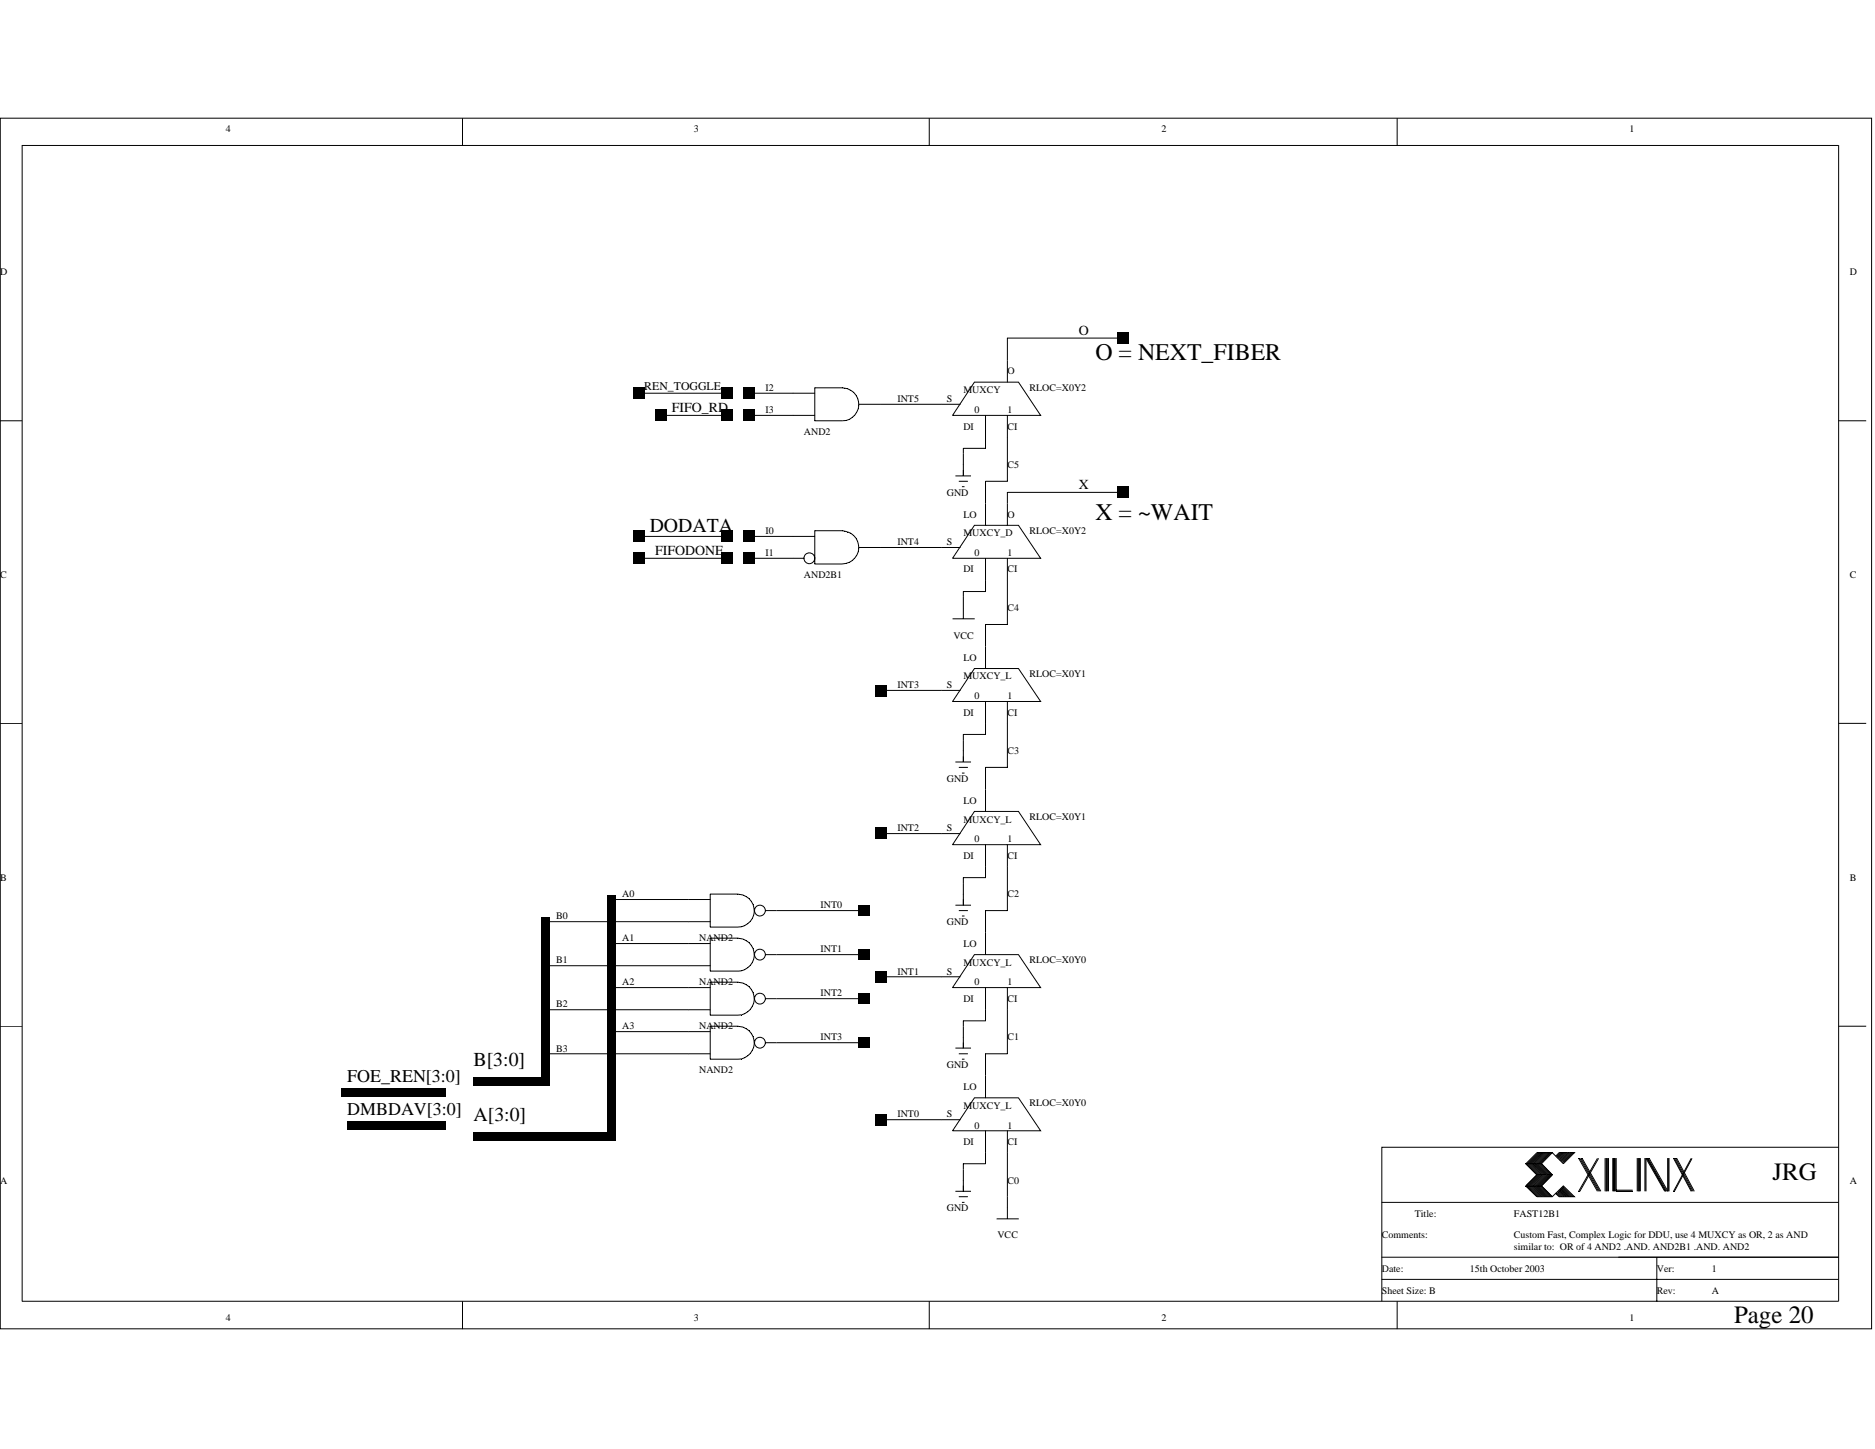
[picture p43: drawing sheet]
<svg xmlns="http://www.w3.org/2000/svg" width="279mm" height="216mm" viewBox="0 0 279 216" stroke-linecap="round" stroke-linejoin="round" font-family="sans-serif">
<defs><g id="words">
<g font-size="3.7">
<text x="264.1" y="175.8">JRG</text>
<text x="258.4" y="197.1">Page 20</text>
</g>
<g font-size="3.6">
<text x="163.2" y="53.6">O = NEXT_FIBER</text>
<text x="163.2" y="77.4">X = ~WAIT</text>
</g>
<g font-size="2.9">
<text x="96.8" y="79.2">DODATA</text>
<text x="70.6" y="158.8">B[3:0]</text>
<text x="70.6" y="167">A[3:0]</text>
</g>
<g font-size="2.7">
<text x="51.7" y="161.3">FOE_REN[3:0]</text>
<text x="51.7" y="166.2">DMBDAV[3:0]</text>
</g>
<g font-size="2.1">
<text x="160.8" y="49.9">O</text>
<text x="100.1" y="61.4">FIFO_RD</text>
<text x="160.8" y="72.9">X</text>
<text x="97.6" y="82.7">FIFODONE</text>
</g>
<text font-size="1.8" x="96" y="58.2">REN_TOGGLE</text>
<g font-size="1.5">
<text x="33.7" y="19.7">4</text>
<text x="103.4" y="19.7">3</text>
<text x="173.1" y="19.7">2</text>
<text x="242.8" y="19.7">1</text>
<text x="0" y="41">D</text>
<text x="275.6" y="41">D</text>
<text x="114" y="58.3">I2</text>
<text x="133.7" y="59.9">INT5</text>
<text x="141.1" y="59.9">S</text>
<text x="143.6" y="58.6">MUXCY</text>
<text x="150.1" y="55.8">O</text>
<text x="153.4" y="58.3">RLOC=X0Y2</text>
<text x="114" y="61.6">I3</text>
<text x="119.8" y="64.8">AND2</text>
<text x="143.6" y="64">DI</text>
<text x="145.2" y="61.6">0</text>
<text x="150.1" y="61.6">1</text>
<text x="150.1" y="64">CI</text>
<text x="150.1" y="69.7">C5</text>
<text x="141.1" y="73.8">GND</text>
<text x="143.6" y="77.1">LO</text>
<text x="150.1" y="77.1">O</text>
<text x="114" y="79.6">I0</text>
<text x="114" y="82.8">I1</text>
<text x="133.7" y="81.2">INT4</text>
<text x="141.1" y="81.2">S</text>
<text x="143.6" y="79.9">MUXCY_D</text>
<text x="145.2" y="82.8">0</text>
<text x="150.1" y="82.8">1</text>
<text x="153.4" y="79.6">RLOC=X0Y2</text>
<text x="0" y="86.1">C</text>
<text x="119.8" y="86.1">AND2B1</text>
<text x="143.6" y="85.3">DI</text>
<text x="150.1" y="85.3">CI</text>
<text x="275.6" y="86.1">C</text>
<text x="142.1" y="95.2">VCC</text>
<text x="150.1" y="91.1">C4</text>
<text x="143.6" y="101.2">MUXCY_L</text>
<text x="143.6" y="98.4">LO</text>
<text x="153.4" y="100.9">RLOC=X0Y1</text>
<text x="133.7" y="102.5">INT3</text>
<text x="141.1" y="102.5">S</text>
<text x="143.6" y="106.6">DI</text>
<text x="145.2" y="104.2">0</text>
<text x="150.1" y="104.2">1</text>
<text x="150.1" y="106.6">CI</text>
<text x="150.1" y="112.4">C3</text>
<text x="141.1" y="116.5">GND</text>
<text x="143.6" y="119.8">LO</text>
<text x="133.7" y="123.9">INT2</text>
<text x="141.1" y="123.9">S</text>
<text x="143.6" y="122.6">MUXCY_L</text>
<text x="145.2" y="125.5">0</text>
<text x="150.1" y="125.5">1</text>
<text x="153.4" y="122.2">RLOC=X0Y1</text>
<text x="0" y="131.2">B</text>
<text x="143.6" y="128">DI</text>
<text x="150.1" y="128">CI</text>
<text x="275.6" y="131.2">B</text>
<text x="82.9" y="137">B0</text>
<text x="92.7" y="133.7">A0</text>
<text x="122.3" y="135.3">INT0</text>
<text x="141.1" y="137.8">GND</text>
<text x="150.1" y="133.7">C2</text>
<text x="82.9" y="143.6">B1</text>
<text x="92.7" y="140.3">A1</text>
<text x="104.2" y="140.3">NAND2</text>
<text x="122.3" y="141.9">INT1</text>
<text x="143.6" y="143.9">MUXCY_L</text>
<text x="143.6" y="141.1">LO</text>
<text x="153.4" y="143.6">RLOC=X0Y0</text>
<text x="92.7" y="146.8">A2</text>
<text x="104.2" y="146.8">NAND2</text>
<text x="122.3" y="148.5">INT2</text>
<text x="133.7" y="145.2">INT1</text>
<text x="141.1" y="145.2">S</text>
<text x="143.6" y="149.3">DI</text>
<text x="145.2" y="146.8">0</text>
<text x="150.1" y="146.8">1</text>
<text x="150.1" y="149.3">CI</text>
<text x="82.9" y="150.1">B2</text>
<text x="92.7" y="153.4">A3</text>
<text x="104.2" y="153.4">NAND2</text>
<text x="122.3" y="155">INT3</text>
<text x="150.1" y="155">C1</text>
<text x="82.9" y="156.7">B3</text>
<text x="104.2" y="159.9">NAND2</text>
<text x="141.1" y="159.1">GND</text>
<text x="133.7" y="166.5">INT0</text>
<text x="141.1" y="166.5">S</text>
<text x="143.6" y="165.2">MUXCY_L</text>
<text x="143.6" y="162.4">LO</text>
<text x="153.4" y="164.8">RLOC=X0Y0</text>
<text x="143.6" y="170.6">DI</text>
<text x="145.2" y="168.1">0</text>
<text x="150.1" y="168.1">1</text>
<text x="150.1" y="170.6">CI</text>
<text x="0" y="176.4">A</text>
<text x="150.1" y="176.4">C0</text>
<text x="275.6" y="176.4">A</text>
<text x="141.1" y="180.5">GND</text>
<text x="148.6" y="184.5">VCC</text>
<text x="205.9" y="184.5">Comments:</text>
<text x="210.8" y="181.3">Title:</text>
<text x="225.6" y="181.3">FAST12B1</text>
<text x="225.6" y="184.5">Custom Fast, Complex Logic for DDU, use 4 MUXCY as OR, 2 as AND</text>
<text x="205.9" y="189.5">Date:</text>
<text x="219" y="189.5">15th October 2003</text>
<text x="225.6" y="186.2">similar to: OR of 4 AND2 .AND. AND2B1 .AND. AND2</text>
<text x="246.9" y="189.5">Ver:</text>
<text x="255.1" y="189.5">1</text>
<text x="33.7" y="196.8">4</text>
<text x="103.4" y="196.8">3</text>
<text x="173.1" y="196.8">2</text>
<text x="205.9" y="192.7">Sheet Size: B</text>
<text x="242.8" y="196.8">1</text>
<text x="246.9" y="192.7">Rev:</text>
<text x="255.1" y="192.7">A</text>
</g>
</g></defs>
<g fill="none" stroke="#000" stroke-width=".15">
<path d="M0 17.6h278.9v180.4h-278.9zM68.9 17.6v4.1M138.5 17.6v4.1M208.2 17.6v4.1M3.3 21.7h270.7M3.3 21.6v172.3M274 21.6v172.3h-270.7M95.2 58.6h13.1M111.6 58.6h9.9M121.4 57.7v5M121.4 57.8h4.2M125.5 57.8a2.46 2.46 0 0 1 2.5 2.4 2.46 2.46 0 0 1-2.5 2.5h-4.1"/>
<path d="M145.2 56.9h6.6l3.3 5h-13.2zM150.1 50.3v6.7M150.1 50.4h17.3M0 62.7h3.3M95.2 79.9h13.1M98.5 61.9h9.8M111.6 61.9h9.9M111.6 79.9h9.9M121.4 79v5M121.4 79.1h4.2M125.5 79.1a2.48 2.48 0 0 1 2.5 2.5 2.48 2.48 0 0 1-2.5 2.4h-4.1M127.9 60.2h15.2"/>
<path d="M142.4 70.9h2.3M142.9 71.7h1.3M143.3 72.5h.4M143.6 66.8v4.1M143.6 66.8h3.3M145.2 78.3h6.6l3.3 4.9h-13.2zM146.9 61.8v5M146.9 71.7v6.6M146.9 71.7h3.3M150.1 61.8v9.9M150.1 73.3v5M150.1 73.4h17.3"/>
<path d="M273.9 62.7h4.2M95.2 83.2h13.1M111.6 83.2h8.2M127.9 81.6h15.2M141.9 92.2h3.3M143.6 88.1v4.1M143.6 88.1h3.3M145.2 99.6h6.6l3.3 4.9h-13.2zM146.9 83.1v5M146.9 93v6.7M146.9 93h3.3M150.1 83.1v9.9"/>
<path d="M0 107.8h3.3M131.3 102.9h11.8M142.4 113.5h2.3M142.9 114.3h1.3M143.3 115.2h.4M143.6 109.4v4.1M143.6 109.4h3.3M146.9 114.3h3.3M146.9 104.5v4.9M146.9 114.3v6.6M150.1 104.5v9.8M273.9 107.8h4.2"/>
<path d="M81.2 137.3h24.7M91.1 134h14.8M105.8 133.2v4.9M105.8 139.7v5M105.8 139.8h4.2M105.8 133.2h4.2M109.9 139.8a2.46 2.46 0 0 1 2.5 2.4 2.46 2.46 0 0 1-2.5 2.5h-4.1M109.9 133.2a2.46 2.46 0 0 1 2.5 2.5 2.46 2.46 0 0 1-2.5 2.4h-4.1M114 135.7h14.9M131.3 124.2h11.8M142.4 134.9h2.3M142.9 135.7h1.3"/>
<path d="M143.3 136.5h.4M143.6 130.7v4.2M143.6 130.8h3.3M145.2 120.9h6.6l3.3 5h-13.2zM146.9 135.7h3.3M146.9 125.8v5M146.9 135.6v6.7M150.1 125.8v9.9M0 152.9h3.3M81.2 157h24.7M81.2 143.9h24.7M81.2 150.5h24.7"/>
<path d="M91.1 140.6h14.8M91.1 147.2h14.8M91.1 153.7h14.8M105.8 146.3v5M105.8 152.9v4.9M105.8 146.3h4.2M105.8 152.9h4.2M109.9 146.3a2.46 2.46 0 0 1 2.5 2.5 2.46 2.46 0 0 1-2.5 2.5h-4.1M109.9 152.9a2.46 2.46 0 0 1 2.5 2.5 2.46 2.46 0 0 1-2.5 2.4h-4.1M114 142.2h14.9M114 148.8h14.9M114 155.4h14.9"/>
<path d="M131.3 145.5h11.8M142.4 156.2h2.3M142.9 157h1.3M143.3 157.8h.4M143.6 152.1v4.1M143.6 152.1h3.3M145.2 142.2h6.6l3.3 5h-13.2zM146.9 147.1v5M146.9 157v6.6M146.9 157h3.3M150.1 147.1v9.9M273.9 152.9h4.2"/>
<path d="M131.3 166.8h11.8M142.4 177.5h2.3M142.9 178.3h1.3M143.3 179.2h.4M143.6 173.4v4.1M143.6 173.4h3.3M145.2 163.6h6.6l3.3 4.9h-13.2zM146.9 168.4v5M150.1 168.4v13.2M205.9 179.2h68.1M227.4 173.4h2.3M227.4 176.7l1.6 1.6h2.4"/>
<path d="M227.4 173.4l1.6 1.6-1.6 1.7M227.4 176.7h2.3M229.2 171.7l-1.7 1.7 1.7 1.6-1.7 1.7 1.7 1.6M229.4 171.7l-1.7 1.7 1.7 1.6-1.7 1.7 1.7 1.6M229.5 171.7l-1.6 1.7 1.6 1.6-1.6 1.7 1.6 1.6M229.7 171.7l-1.7 1.7 1.7 1.6-1.7 1.7 1.7 1.6M229.8 171.7l-1.6 1.7 1.6 1.6-1.6 1.7 1.6 1.6M230 171.7l-1.6 1.7 1.6 1.6-1.6 1.7 1.6 1.6M230.2 171.7l-1.7 1.7 1.7 1.6-1.7 1.7 1.7 1.6M230.3 171.7l-1.6 1.7 1.6 1.6-1.6 1.7 1.6 1.6M230.5 171.7l-1.6 1.7 1.6 1.6-1.6 1.7 1.6 1.6M230.7 171.7l-1.7 1.7 1.7 1.6-1.7 1.7 1.7 1.6"/>
<path d="M230.8 171.7l-1.6 1.7 1.6 1.6-1.6 1.7 1.6 1.6M231 171.7l-1.6 1.7 1.6 1.6-1.6 1.7 1.6 1.6M231.1 171.7l-1.6 1.7 1.6 1.6-1.6 1.7 1.6 1.6M231.4 171.7h-2.4l-1.6 1.7M231.8 172.3l.5-.6h2.3l-1.6 1.7-1.7-1.7-1.6 1.7 1.6 1.6-1.6 1.7 1.6 1.6 1.7-1.6 1.6 1.6h-2.3l-.5-.5M232 177.7l.6 .6M232 177.8l.5 .5M232.2 177.5l.8 .8M232.2 177.7l.6 .6M232.3 177.3l1 1M232.3 177.5l.8 .8M232.5 177.2l1.1 1.1"/>
<path d="M232.5 177.3l1 1M232.5 171.7l-.5 .6M232.6 177l1.3 1.3M232.6 177.2l1.2 1.1M232.6 171.7l-.6 .7M232.8 176.9l1.5 1.4M232.8 177l1.3 1.3M232.8 171.7l-.6 .7M233 176.9l1.4 1.4M233 171.7l-.8 .9M233.1 171.7l-.8 .9M233.3 171.7l-1 1.1"/>
<path d="M233.5 171.7l-1 1.1M233.6 171.7l-1.1 1.2M233.8 171.7l-1.2 1.2M233.9 171.7l-1.3 1.4M234.1 171.7l-1.3 1.4M234.3 171.7l-1.5 1.5M234.4 171.7l-1.4 1.5M235.2 172.6l2.8 4.9M235.4 172.6l2.8 4.9M235.6 172.6l2.8 4.9M235.8 172.6l2.7 4.9M238 172.6l-2.8 4.9"/>
<path d="M238.2 172.6l-2.8 4.9M239.2 172.6v4.9M239.4 172.6v4.9M239.5 172.6v4.9M239.7 172.6v4.9M240.3 172.6v4.9M240.5 172.6v4.9M240.7 172.6v4.9M240.8 177.5h2.5M240.8 177.3h2.5M240.8 172.6v4.9M244 172.6v4.9"/>
<path d="M244.1 172.6v4.9M244.3 172.6v4.9M244.4 172.6v4.9M245.1 172.6v4.9M245.3 172.6l2.8 4.9M245.3 172.6v4.9M245.4 172.6l2.8 4.9M245.6 172.6l2.8 4.9M248.5 172.6v4.9l-2.8-4.9M248.7 172.6v4.9M249.4 172.6l2.6 4.9M249.5 172.6l2.6 4.9"/>
<path d="M249.7 172.6l2.6 4.9M249.9 172.6l2.6 4.9M252 172.6l-2.6 4.9M252.1 172.6l-2.6 4.9M274 170.9h-68.1v23M68.9 193.9v4.1M138.5 193.9v4.1M148.5 181.6h3.3M205.9 190.6h68.1M205.9 187.3h68.1M208.2 193.9v4.1M246.9 187.3v6.6"/>
<circle cx="120.6" cy="83.2" r=".81"/>
<circle cx="113.2" cy="135.7" r=".81"/>
<circle cx="113.2" cy="155.4" r=".81"/>
<circle cx="113.2" cy="148.8" r=".81"/>
<circle cx="113.2" cy="142.2" r=".81"/>
</g>
<g fill="#000">
<path d="M94.4 57.8h1.6v1.6h-1.6zM107.5 57.8h1.6v1.6h-1.6zM110.7 57.8h1.7v1.6h-1.7zM166.5 49.6h1.7v1.6h-1.7zM97.6 61h1.7v1.7h-1.7zM107.5 61h1.6v1.7h-1.6zM110.7 61h1.7v1.7h-1.7zM166.5 72.5h1.7v1.7h-1.7zM94.4 82.4h1.6v1.6h-1.6zM94.4 79.1h1.6v1.6h-1.6zM107.5 82.4h1.6v1.6h-1.6zM107.5 79.1h1.6v1.6h-1.6z"/>
<path d="M110.7 82.4h1.7v1.6h-1.7zM110.7 79.1h1.7v1.6h-1.7zM130.4 102.1h1.7v1.6h-1.7zM80.6 136.7h1.3v1.3h-1.3zM90.4 133.4h1.3v1.3h-1.3zM128 134.9h1.6v1.6h-1.6zM130.4 123.4h1.7v1.6h-1.7zM80.6 150.5h1.3v6.5h-1.3zM80.6 143.9h1.3v6.6h-1.3zM80.6 137.3h1.3v6.6h-1.3zM90.4 147.2h1.3v6.5h-1.3zM90.4 140.6h1.3v6.6h-1.3z"/>
<path d="M90.4 134h1.3v6.6h-1.3zM128 141.4h1.6v1.6h-1.6zM128 148h1.6v1.6h-1.6zM128 154.6h1.6v1.6h-1.6zM130.4 144.7h1.7v1.6h-1.7zM50.9 162.1h15.6v1.3h-15.6zM51.7 167h14.8v1.3h-14.8zM70.6 168.7h20.5v1.3h-20.5zM70.6 160.4h10.6v1.4h-10.6zM80.6 157h1.3v4.1h-1.3zM80.6 160.4h1.3v1.4h-1.3zM90.4 153.7h1.3v15.6h-1.3z"/>
<path d="M90.4 168.7h1.3v1.3h-1.3zM130.4 166h1.7v1.7h-1.7z"/>
</g>
<use href="#words"/>
</svg>
